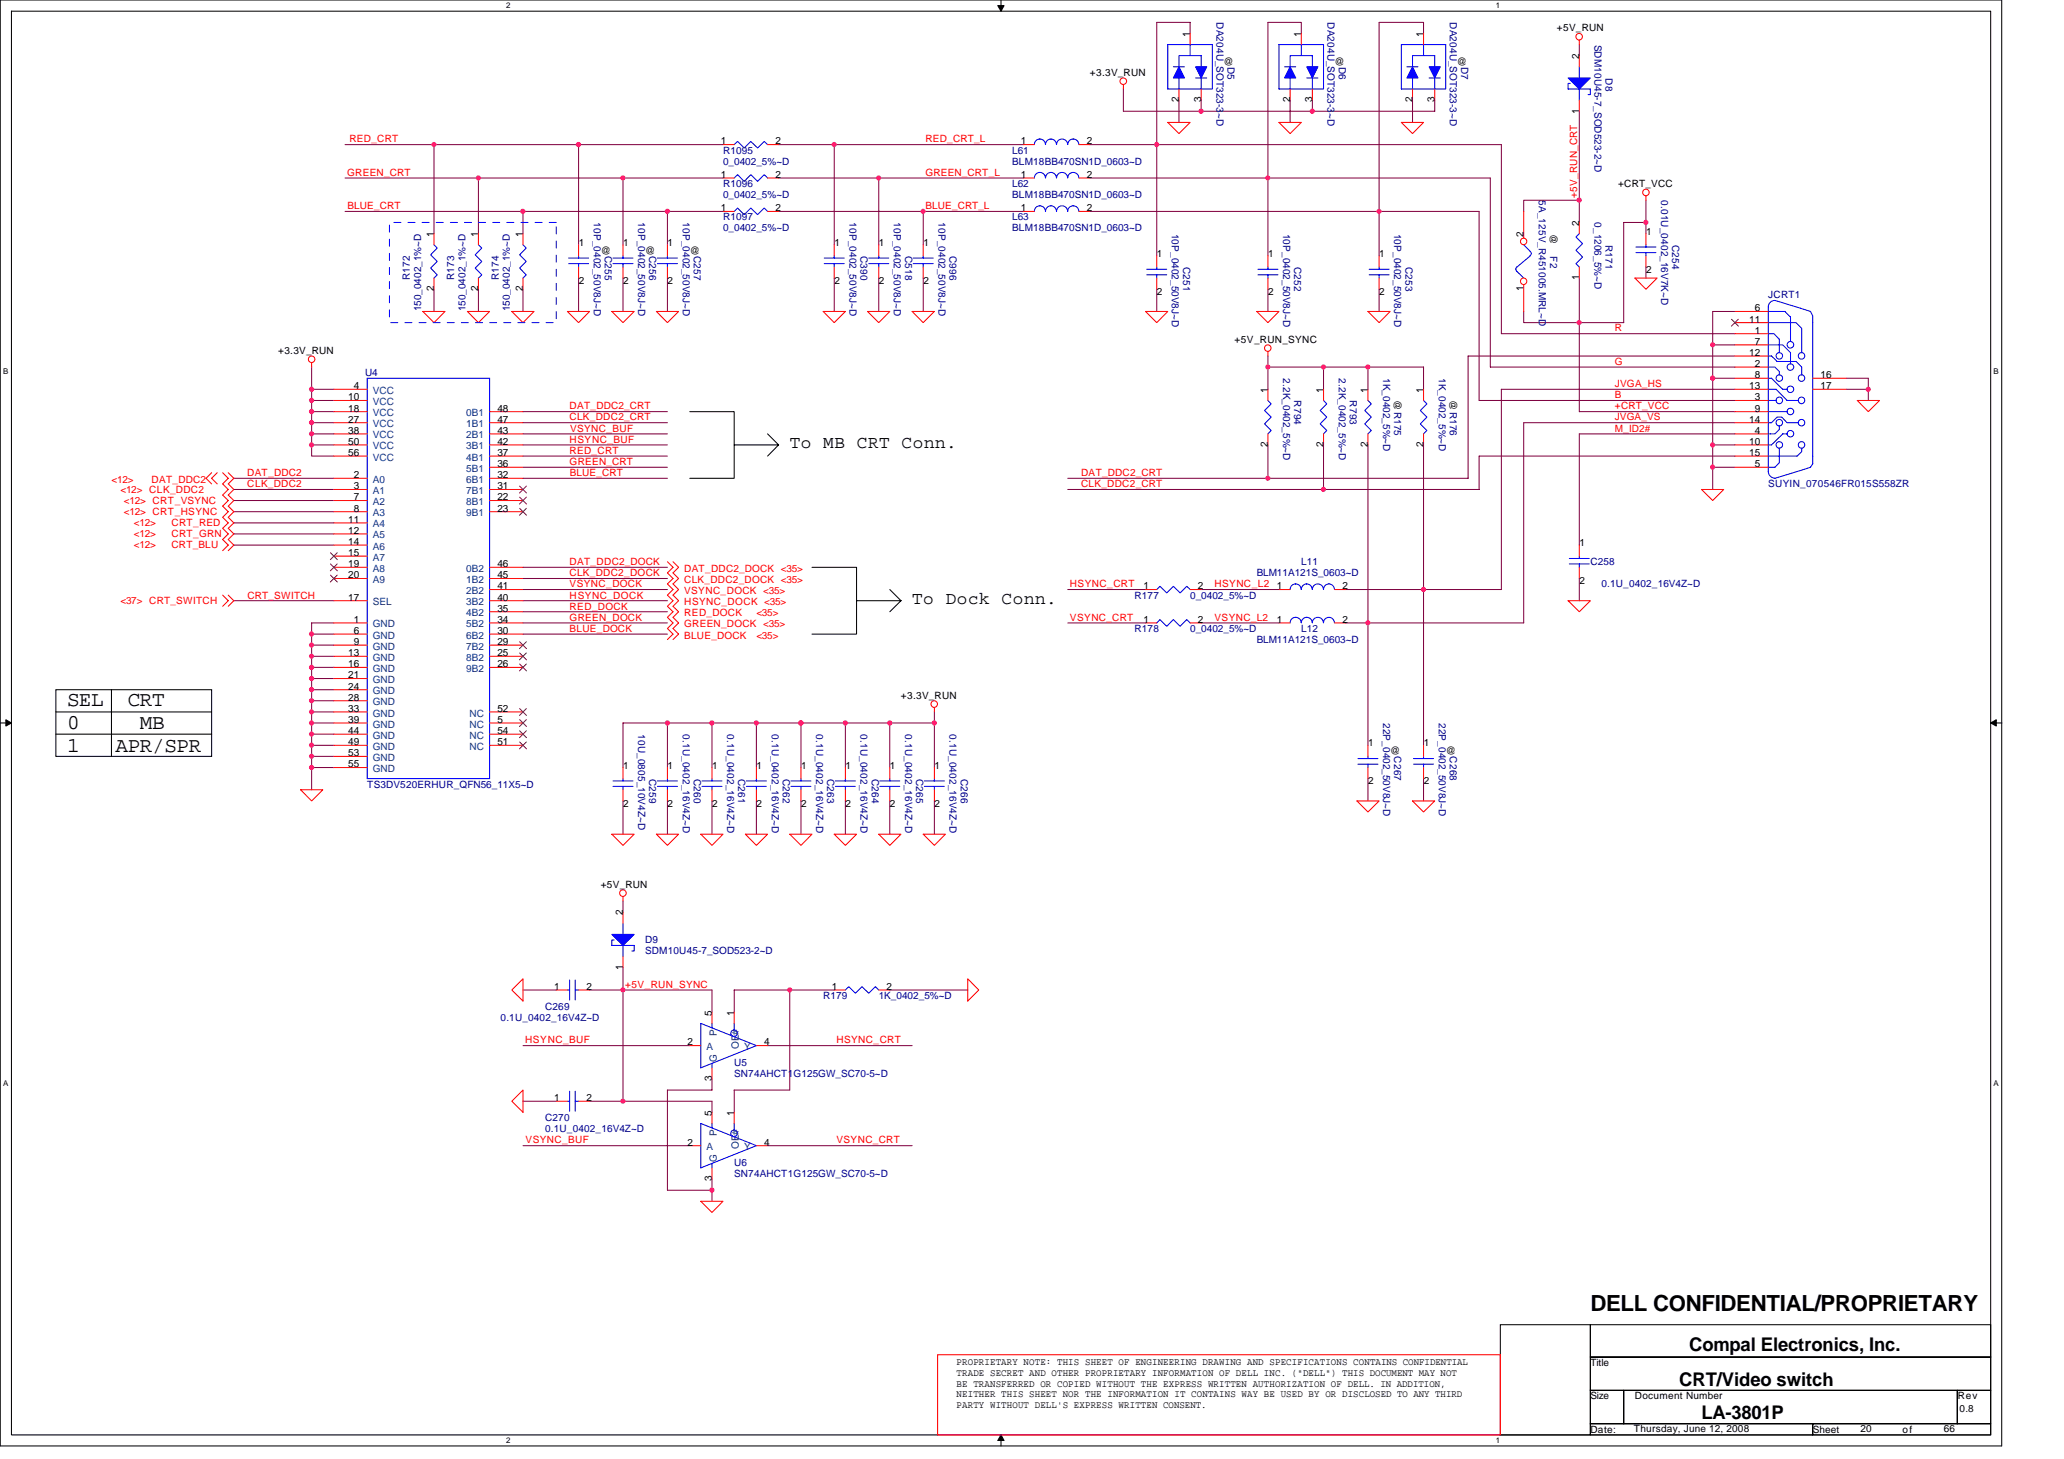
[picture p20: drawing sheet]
<svg xmlns="http://www.w3.org/2000/svg" width="297mm" height="210mm" viewBox="0 0 297 210" stroke-linecap="round" stroke-linejoin="round" font-family="sans-serif">
<defs><g id="words">
<text font-size="3.2" x="228.9" y="188.6">DELL CONFIDENTIAL/PROPRIETARY</text>
<g font-size="3">
<text x="9.6" y="101.6">SEL</text>
<text x="18.4" y="101.6">CRT</text>
<text x="9.6" y="104.9">0</text>
<text x="20.1" y="104.9">MB</text>
<text x="9.6" y="108.1">1</text>
<text x="16.6" y="108.1">APR/SPR</text>
</g>
<g font-size="2.7">
<text x="243.1" y="194.4">Compal Electronics, Inc.</text>
<text x="241.7" y="199.3">CRT/Video switch</text>
<text x="244.9" y="204.2">LA-3801P</text>
</g>
<g font-size="2.5">
<text x="113.7" y="64.5">To MB CRT Conn.</text>
<text x="131.3" y="86.8">To Dock Conn.</text>
</g>
<g font-size="1.4">
<text x="171.3" y="5.3" transform="rotate(-90 171.3 5.3)">1</text>
<text x="187.3" y="5.3" transform="rotate(-90 187.3 5.3)">1</text>
<text x="204.8" y="5.3" transform="rotate(-90 204.8 5.3)">1</text>
<text x="224.1" y="4.5">+5V_RUN</text>
<text x="156.9" y="10.9">+3.3V_RUN</text>
<text x="176.1" y="9.3">@</text>
<text x="192.1" y="9.3">@</text>
<text x="209.7" y="9.3">@</text>
<text x="227.3" y="8.5" transform="rotate(-90 227.3 8.5)">2</text>
<text x="169.6" y="14.7" transform="rotate(-90 169.6 14.7)">2</text>
<text x="172.8" y="14.7" transform="rotate(-90 172.8 14.7)">3</text>
<text x="185.6" y="14.7" transform="rotate(-90 185.6 14.7)">2</text>
<text x="188.8" y="14.7" transform="rotate(-90 188.8 14.7)">3</text>
<text x="203.3" y="14.7" transform="rotate(-90 203.3 14.7)">2</text>
<text x="206.5" y="14.7" transform="rotate(-90 206.5 14.7)">3</text>
<text x="227.3" y="16.3" transform="rotate(-90 227.3 16.3)">1</text>
<text x="103.7" y="20.8">1</text>
<text x="111.6" y="20.8">2</text>
<text x="146.9" y="20.8">1</text>
<text x="156.4" y="20.8">2</text>
<text x="103.7" y="25.6">1</text>
<text x="111.6" y="25.6">2</text>
<text x="146.9" y="25.6">1</text>
<text x="156.4" y="25.6">2</text>
<text x="232.9" y="26.9">+CRT_VCC</text>
<text x="62.4" y="34.1" transform="rotate(-90 62.4 34.1)">1</text>
<text x="68.8" y="34.1" transform="rotate(-90 68.8 34.1)">1</text>
<text x="75.2" y="34.1" transform="rotate(-90 75.2 34.1)">1</text>
<text x="83.3" y="35.4">1</text>
<text x="89.7" y="35.4">1</text>
<text x="96.1" y="35.4">1</text>
<text x="103.7" y="30.4">1</text>
<text x="111.6" y="30.4">2</text>
<text x="120.1" y="35.4">1</text>
<text x="126.5" y="35.4">1</text>
<text x="132.9" y="35.4">1</text>
<text x="146.9" y="30.4">1</text>
<text x="156.4" y="30.4">2</text>
<text x="219.3" y="34.1" transform="rotate(-90 219.3 34.1)">2</text>
<text x="223.1" y="33.6" transform="rotate(90 223.1 33.6)">@</text>
<text x="227.3" y="32.5" transform="rotate(-90 227.3 32.5)">2</text>
<text x="236.9" y="33.8">1</text>
<text x="62.4" y="41.9" transform="rotate(-90 62.4 41.9)">2</text>
<text x="68.8" y="41.9" transform="rotate(-90 68.8 41.9)">2</text>
<text x="75.2" y="41.9" transform="rotate(-90 75.2 41.9)">2</text>
<text x="83.3" y="40.8">2</text>
<text x="86.5" y="36.5">@</text>
<text x="89.7" y="40.8">2</text>
<text x="92.9" y="36.5">@</text>
<text x="96.1" y="40.8">2</text>
<text x="99.3" y="36.5">@</text>
<text x="120.1" y="40.8">2</text>
<text x="126.5" y="40.8">2</text>
<text x="132.9" y="40.8">2</text>
<text x="166.5" y="37">1</text>
<text x="182.5" y="37">1</text>
<text x="198.5" y="37">1</text>
<text x="219.3" y="41.9" transform="rotate(-90 219.3 41.9)">1</text>
<text x="227.3" y="40.3" transform="rotate(-90 227.3 40.3)">1</text>
<text x="236.9" y="39.2">2</text>
<text x="166.5" y="42.4">2</text>
<text x="182.5" y="42.4">2</text>
<text x="198.5" y="42.4">2</text>
<text x="251.8" y="46.4">11</text>
<text x="252.6" y="44.8">6</text>
<text x="252.6" y="48">1</text>
<text x="40" y="50.9">+3.3V_RUN</text>
<text x="177.7" y="49.3">+5V_RUN_SYNC</text>
<text x="251.8" y="51.2">12</text>
<text x="252.6" y="49.6">7</text>
<text x="252.6" y="52.8">2</text>
<text x="50.1" y="59.2">18</text>
<text x="50.1" y="57.6">10</text>
<text x="50.9" y="56">4</text>
<text x="71.6" y="59.2">48</text>
<text x="182.5" y="56.5" transform="rotate(-90 182.5 56.5)">1</text>
<text x="190.5" y="56.5" transform="rotate(-90 190.5 56.5)">1</text>
<text x="196.8" y="56.5" transform="rotate(-90 196.8 56.5)">1</text>
<text x="200.7" y="57.6" transform="rotate(90 200.7 57.6)">@R175</text>
<text x="204.8" y="56.5" transform="rotate(-90 204.8 56.5)">1</text>
<text x="208.7" y="57.6" transform="rotate(90 208.7 57.6)">@R176</text>
<text x="251.8" y="56">13</text>
<text x="252.6" y="54.4">8</text>
<text x="252.6" y="57.6">3</text>
<text x="252.6" y="59.2">9</text>
<text x="262" y="54.4">16</text>
<text x="262" y="56">17</text>
<text x="50.1" y="62.4">38</text>
<text x="50.1" y="64">50</text>
<text x="50.1" y="60.8">27</text>
<text x="50.1" y="65.6">56</text>
<text x="71.6" y="65.6">37</text>
<text x="71.6" y="64">42</text>
<text x="71.6" y="62.4">43</text>
<text x="71.6" y="60.8">47</text>
<text x="182.5" y="64.3" transform="rotate(-90 182.5 64.3)">2</text>
<text x="190.5" y="64.3" transform="rotate(-90 190.5 64.3)">2</text>
<text x="196.8" y="64.3" transform="rotate(-90 196.8 64.3)">2</text>
<text x="204.8" y="64.3" transform="rotate(-90 204.8 64.3)">2</text>
<text x="251.8" y="60.8">14</text>
<text x="251.8" y="64">10</text>
<text x="251.8" y="65.6">15</text>
<text x="252.6" y="62.4">4</text>
<text x="50.9" y="68.8">2</text>
<text x="50.9" y="70.4">3</text>
<text x="50.9" y="72">7</text>
<text x="71.6" y="67.2">36</text>
<text x="71.6" y="72">22</text>
<text x="71.6" y="70.4">31</text>
<text x="71.6" y="68.8">32</text>
<text x="252.6" y="67.2">5</text>
<text x="50.1" y="76.8">12</text>
<text x="50.1" y="75.2">11</text>
<text x="50.9" y="73.6">8</text>
<text x="71.6" y="73.6">23</text>
<text x="50.1" y="78.4">14</text>
<text x="50.1" y="80">15</text>
<text x="50.1" y="81.6">19</text>
<text x="50.1" y="83.2">20</text>
<text x="71.6" y="83.2">45</text>
<text x="71.6" y="81.6">46</text>
<text x="227.3" y="78.6">1</text>
<text x="50.1" y="86.4">17</text>
<text x="50.9" y="89.6">1</text>
<text x="71.6" y="89.6">34</text>
<text x="71.6" y="88">35</text>
<text x="71.6" y="86.4">40</text>
<text x="71.6" y="84.8">41</text>
<text x="164.5" y="84.8">1</text>
<text x="164.5" y="89.6">1</text>
<text x="172.4" y="84.8">2</text>
<text x="172.4" y="89.6">2</text>
<text x="183.7" y="84.8">1</text>
<text x="183.7" y="89.6">1</text>
<text x="193.2" y="84.8">2</text>
<text x="193.2" y="89.6">2</text>
<text x="227.3" y="84">2</text>
<text x="50.1" y="94.4">13</text>
<text x="50.1" y="96">16</text>
<text x="50.9" y="91.2">6</text>
<text x="50.9" y="92.8">9</text>
<text x="71.6" y="94.4">25</text>
<text x="71.6" y="96">26</text>
<text x="71.6" y="92.8">29</text>
<text x="71.6" y="91.2">30</text>
<text x="50.1" y="97.6">21</text>
<text x="50.1" y="99.2">24</text>
<text x="50.1" y="100.8">28</text>
<text x="129.7" y="100.5">+3.3V_RUN</text>
<text x="50.1" y="102.4">33</text>
<text x="50.1" y="104">39</text>
<text x="50.1" y="105.6">44</text>
<text x="50.1" y="107.2">49</text>
<text x="71.6" y="107.2">51</text>
<text x="71.6" y="102.4">52</text>
<text x="71.6" y="105.6">54</text>
<text x="71.6" y="104">5</text>
<text x="196.9" y="107.4">1</text>
<text x="204.9" y="107.4">1</text>
<text x="50.1" y="108.8">53</text>
<text x="50.1" y="110.4">55</text>
<text x="89.7" y="110.6">1</text>
<text x="96.1" y="110.6">1</text>
<text x="102.5" y="110.6">1</text>
<text x="108.9" y="110.6">1</text>
<text x="115.3" y="110.6">1</text>
<text x="121.7" y="110.6">1</text>
<text x="128.1" y="110.6">1</text>
<text x="134.5" y="110.6">1</text>
<text x="196.9" y="112.8">2</text>
<text x="200.1" y="108.5">@</text>
<text x="204.9" y="112.8">2</text>
<text x="208.1" y="108.5">@</text>
<text x="89.7" y="116">2</text>
<text x="96.1" y="116">2</text>
<text x="102.5" y="116">2</text>
<text x="108.9" y="116">2</text>
<text x="115.3" y="116">2</text>
<text x="121.7" y="116">2</text>
<text x="128.1" y="116">2</text>
<text x="134.5" y="116">2</text>
<text x="86.5" y="127.7">+5V_RUN</text>
<text x="89.6" y="131.7" transform="rotate(-90 89.6 131.7)">2</text>
<text x="79.7" y="142.4">1</text>
<text x="84.4" y="142.4">2</text>
<text x="89.6" y="139.6" transform="rotate(-90 89.6 139.6)">1</text>
<text x="119.7" y="142.4">1</text>
<text x="127.6" y="142.4">2</text>
<text x="102.4" y="146.1" transform="rotate(-90 102.4 146.1)">5</text>
<text x="105.6" y="146.1" transform="rotate(-90 105.6 146.1)">1</text>
<text x="98.9" y="150.4">2</text>
<text x="102.4" y="155.6" transform="rotate(-90 102.4 155.6)">3</text>
<text x="110" y="150.4">4</text>
<text x="79.7" y="158.4">1</text>
<text x="84.4" y="158.4">2</text>
<text x="102.4" y="160.5" transform="rotate(-90 102.4 160.5)">5</text>
<text x="105.6" y="160.5" transform="rotate(-90 105.6 160.5)">1</text>
<text x="98.9" y="164.8">2</text>
<text x="110" y="164.8">4</text>
<text x="102.4" y="169.9" transform="rotate(-90 102.4 169.9)">3</text>
<text x="137.7" y="196.4">PROPRIETARY NOTE: THIS SHEET OF ENGINEERING DRAWING AND SPECIFICATIONS CONTAINS CONFIDENTIAL</text>
<text x="137.7" y="197.9">TRADE SECRET AND OTHER PROPRIETARY INFORMATION OF DELL INC. (&quot;DELL&quot;) THIS DOCUMENT MAY NOT</text>
<text x="228.9" y="196.5">Title</text>
<text x="137.7" y="199.5">BE TRANSFERRED OR COPIED WITHOUT THE EXPRESS WRITTEN AUTHORIZATION OF DELL. IN ADDITION,</text>
<text x="137.7" y="201">NEITHER THIS SHEET NOR THE INFORMATION IT CONTAINS WAY BE USED BY OR DISCLOSED TO ANY THIRD</text>
<text x="137.7" y="202.6">PARTY WITHOUT DELL'S EXPRESS WRITTEN CONSENT.</text>
<text x="228.9" y="201.3">Size</text>
<text x="235.3" y="201.3">Document Number</text>
<text x="281.7" y="201.3">Rev</text>
<text x="282" y="203.1">0.8</text>
<text x="228.9" y="206.1">Date:</text>
<text x="235.1" y="206">Thursday, June 12, 2008</text>
<text x="260.9" y="206.1">Sheet</text>
<text x="267.8" y="206">20</text>
<text x="273.8" y="206.1">of</text>
<text x="279.8" y="206">66</text>
</g>
<g font-size="1.4" fill="#000080">
<text x="175.1" y="3.2" transform="rotate(90 175.1 3.2)">DA204U_SOT323-3~D</text>
<text x="191.1" y="3.2" transform="rotate(90 191.1 3.2)">DA204U_SOT323-3~D</text>
<text x="208.7" y="3.2" transform="rotate(90 208.7 3.2)">DA204U_SOT323-3~D</text>
<text x="176.7" y="9.6" transform="rotate(90 176.7 9.6)">D5</text>
<text x="192.7" y="9.6" transform="rotate(90 192.7 9.6)">D6</text>
<text x="210.3" y="9.6" transform="rotate(90 210.3 9.6)">D7</text>
<text x="229.5" y="6.4" transform="rotate(90 229.5 6.4)">SDM10U45-7_SOD523-2~D</text>
<text x="231.1" y="11.2" transform="rotate(90 231.1 11.2)">D8</text>
<text x="104.1" y="22.1">R1095</text>
<text x="104.1" y="23.7">0_0402_5%~D</text>
<text x="145.7" y="22.1">L61</text>
<text x="145.7" y="23.7">BLM18BB470SN1D_0603~D</text>
<text x="104.1" y="26.9">R1096</text>
<text x="104.1" y="28.5">0_0402_5%~D</text>
<text x="145.7" y="26.9">L62</text>
<text x="145.7" y="28.5">BLM18BB470SN1D_0603~D</text>
<text x="221.5" y="28.8" transform="rotate(90 221.5 28.8)">5A_125V_R451005.MRL~D</text>
<text x="239.1" y="28.8" transform="rotate(90 239.1 28.8)">0.01U_0402_16V7K~D</text>
<text x="85.4" y="32" transform="rotate(90 85.4 32)">10P_0402_50V8J~D</text>
<text x="91.8" y="32" transform="rotate(90 91.8 32)">10P_0402_50V8J~D</text>
<text x="98.3" y="32" transform="rotate(90 98.3 32)">10P_0402_50V8J~D</text>
<text x="104.1" y="31.7">R1097</text>
<text x="104.1" y="33.3">0_0402_5%~D</text>
<text x="122.3" y="32" transform="rotate(90 122.3 32)">10P_0402_50V8J~D</text>
<text x="128.6" y="32" transform="rotate(90 128.6 32)">10P_0402_50V8J~D</text>
<text x="135.1" y="32" transform="rotate(90 135.1 32)">10P_0402_50V8J~D</text>
<text x="145.7" y="31.7">L63</text>
<text x="145.7" y="33.3">BLM18BB470SN1D_0603~D</text>
<text x="168.7" y="33.6" transform="rotate(90 168.7 33.6)">10P_0402_50V8J~D</text>
<text x="184.7" y="33.6" transform="rotate(90 184.7 33.6)">10P_0402_50V8J~D</text>
<text x="200.7" y="33.6" transform="rotate(90 200.7 33.6)">10P_0402_50V8J~D</text>
<text x="229.5" y="32" transform="rotate(90 229.5 32)">0_1206_5%~D</text>
<text x="231.1" y="35.2" transform="rotate(90 231.1 35.2)">R171</text>
<text x="240.7" y="35.2" transform="rotate(90 240.7 35.2)">C254</text>
<text x="59" y="40.3" transform="rotate(-90 59 40.3)">R172</text>
<text x="65.4" y="40.3" transform="rotate(-90 65.4 40.3)">R173</text>
<text x="71.8" y="40.3" transform="rotate(-90 71.8 40.3)">R174</text>
<text x="87.1" y="36.8" transform="rotate(90 87.1 36.8)">C255</text>
<text x="93.4" y="36.8" transform="rotate(90 93.4 36.8)">C256</text>
<text x="99.8" y="36.8" transform="rotate(90 99.8 36.8)">C257</text>
<text x="123.8" y="36.8" transform="rotate(90 123.8 36.8)">C390</text>
<text x="130.3" y="36.8" transform="rotate(90 130.3 36.8)">C518</text>
<text x="136.6" y="36.8" transform="rotate(90 136.6 36.8)">C996</text>
<text x="170.3" y="38.4" transform="rotate(90 170.3 38.4)">C251</text>
<text x="186.3" y="38.4" transform="rotate(90 186.3 38.4)">C252</text>
<text x="202.3" y="38.4" transform="rotate(90 202.3 38.4)">C253</text>
<text x="223.1" y="36.8" transform="rotate(90 223.1 36.8)">F2</text>
<text x="60.6" y="44.8" transform="rotate(-90 60.6 44.8)">150_0402_1%~D</text>
<text x="67" y="44.8" transform="rotate(-90 67 44.8)">150_0402_1%~D</text>
<text x="73.4" y="44.8" transform="rotate(-90 73.4 44.8)">150_0402_1%~D</text>
<text x="254.5" y="42.9">JCRT1</text>
<text x="52.5" y="54.1">U4</text>
<text x="184.7" y="54.4" transform="rotate(90 184.7 54.4)">2.2K_0402_5%~D</text>
<text x="186.3" y="57.6" transform="rotate(90 186.3 57.6)">R794</text>
<text x="192.7" y="54.4" transform="rotate(90 192.7 54.4)">2.2K_0402_5%~D</text>
<text x="194.3" y="57.6" transform="rotate(90 194.3 57.6)">R793</text>
<text x="199.1" y="54.4" transform="rotate(90 199.1 54.4)">1K_0402_5%~D</text>
<text x="207.1" y="54.4" transform="rotate(90 207.1 54.4)">1K_0402_5%~D</text>
<text x="254.5" y="70.1">SUYIN_070546FR015S558ZR</text>
<text x="180.9" y="82.9">BLM11A121S_0603~D</text>
<text x="187.3" y="81.3">L11</text>
<text x="228.9" y="81.3">C258</text>
<text x="163.3" y="86.1">R177</text>
<text x="171.3" y="86.1">0_0402_5%~D</text>
<text x="230.5" y="84.5">0.1U_0402_16V4Z~D</text>
<text x="163.3" y="90.9">R178</text>
<text x="171.3" y="90.9">0_0402_5%~D</text>
<text x="180.9" y="92.5">BLM11A121S_0603~D</text>
<text x="187.3" y="90.9">L12</text>
<text x="91.8" y="105.6" transform="rotate(90 91.8 105.6)">10U_0805_10V4Z~D</text>
<text x="98.3" y="105.6" transform="rotate(90 98.3 105.6)">0.1U_0402_16V4Z~D</text>
<text x="104.6" y="105.6" transform="rotate(90 104.6 105.6)">0.1U_0402_16V4Z~D</text>
<text x="111.1" y="105.6" transform="rotate(90 111.1 105.6)">0.1U_0402_16V4Z~D</text>
<text x="117.5" y="105.6" transform="rotate(90 117.5 105.6)">0.1U_0402_16V4Z~D</text>
<text x="123.8" y="105.6" transform="rotate(90 123.8 105.6)">0.1U_0402_16V4Z~D</text>
<text x="130.3" y="105.6" transform="rotate(90 130.3 105.6)">0.1U_0402_16V4Z~D</text>
<text x="136.6" y="105.6" transform="rotate(90 136.6 105.6)">0.1U_0402_16V4Z~D</text>
<text x="199.1" y="104" transform="rotate(90 199.1 104)">22P_0402_50V8J~D</text>
<text x="207.1" y="104" transform="rotate(90 207.1 104)">22P_0402_50V8J~D</text>
<text x="52.8" y="113.3">TS3DV520ERHUR_QFN56_11X5~D</text>
<text x="93.4" y="112" transform="rotate(90 93.4 112)">C259</text>
<text x="99.8" y="112" transform="rotate(90 99.8 112)">C260</text>
<text x="106.3" y="112" transform="rotate(90 106.3 112)">C261</text>
<text x="112.6" y="112" transform="rotate(90 112.6 112)">C262</text>
<text x="119.1" y="112" transform="rotate(90 119.1 112)">C263</text>
<text x="125.5" y="112" transform="rotate(90 125.5 112)">C264</text>
<text x="131.8" y="112" transform="rotate(90 131.8 112)">C265</text>
<text x="138.3" y="112" transform="rotate(90 138.3 112)">C266</text>
<text x="200.7" y="108.8" transform="rotate(90 200.7 108.8)">C267</text>
<text x="208.7" y="108.8" transform="rotate(90 208.7 108.8)">C268</text>
<text x="92.9" y="135.7">D9</text>
<text x="92.9" y="137.3">SDM10U45-7_SOD523-2~D</text>
<text x="118.5" y="143.7">R179</text>
<text x="126.5" y="143.7">1K_0402_5%~D</text>
<text x="72" y="146.9">0.1U_0402_16V4Z~D</text>
<text x="78.5" y="145.3">C269</text>
<text x="105.7" y="153.3">U5</text>
<text x="105.7" y="154.9">SN74AHCT1G125GW_SC70-5~D</text>
<text x="78.5" y="161.3">C270</text>
<text x="78.5" y="162.9">0.1U_0402_16V4Z~D</text>
<text x="105.7" y="167.7">U6</text>
<text x="105.7" y="169.3">SN74AHCT1G125GW_SC70-5~D</text>
</g>
<g font-size="1.4" fill="#f00">
<text x="50.3" y="20.5">RED_CRT</text>
<text x="133.2" y="20.5">RED_CRT_L</text>
<text x="50" y="25.3">GREEN_CRT</text>
<text x="133.2" y="25.3">GREEN_CRT_L</text>
<text x="227" y="28.5" transform="rotate(-90 227 28.5)">+5V_RUN_CRT</text>
<text x="50" y="30.1">BLUE_CRT</text>
<text x="133.2" y="30.1">BLUE_CRT_L</text>
<text x="232.4" y="47.7">R</text>
<text x="232.4" y="52.5">G</text>
<text x="82" y="58.9">DAT_DDC2_CRT</text>
<text x="232.4" y="55.7">JVGA_HS</text>
<text x="232.4" y="57.3">B</text>
<text x="232.4" y="58.9">+CRT_VCC</text>
<text x="82" y="65.3">RED_CRT</text>
<text x="82" y="60.5">CLK_DDC2_CRT</text>
<text x="82" y="63.7">HSYNC_BUF</text>
<text x="82" y="62.1">VSYNC_BUF</text>
<text x="232.4" y="60.5">JVGA_VS</text>
<text x="232.4" y="62.1">M_ID2#</text>
<text x="16" y="69.5">&lt;12&gt;</text>
<text x="17.3" y="70.9">&lt;12&gt; CLK_DDC2</text>
<text x="21.8" y="69.5">DAT_DDC2</text>
<text x="35.6" y="70.1">CLK_DDC2</text>
<text x="35.6" y="68.5">DAT_DDC2</text>
<text x="82" y="66.9">GREEN_CRT</text>
<text x="82" y="68.5">BLUE_CRT</text>
<text x="155.6" y="68.5">DAT_DDC2_CRT</text>
<text x="155.6" y="70.1">CLK_DDC2_CRT</text>
<text x="17.8" y="72.5">&lt;12&gt; CRT_VSYNC</text>
<text x="17.8" y="74.1">&lt;12&gt; CRT_HSYNC</text>
<text x="19.3" y="75.7">&lt;12&gt;</text>
<text x="19.3" y="77.3">&lt;12&gt;</text>
<text x="24.7" y="75.7">CRT_RED</text>
<text x="24.7" y="77.3">CRT_GRN</text>
<text x="19.3" y="78.9">&lt;12&gt;</text>
<text x="24.7" y="78.9">CRT_BLU</text>
<text x="82" y="82.9">CLK_DDC2_DOCK</text>
<text x="82" y="81.3">DAT_DDC2_DOCK</text>
<text x="98.5" y="82.3">DAT_DDC2_DOCK &lt;35&gt;</text>
<text x="98.5" y="83.9">CLK_DDC2_DOCK &lt;35&gt;</text>
<text x="17.3" y="86.9">&lt;37&gt; CRT_SWITCH</text>
<text x="35.6" y="86.1">CRT_SWITCH</text>
<text x="82" y="86.1">HSYNC_DOCK</text>
<text x="82" y="84.5">VSYNC_DOCK</text>
<text x="82" y="87.7">RED_DOCK</text>
<text x="82" y="89.3">GREEN_DOCK</text>
<text x="98.5" y="88.7">RED_DOCK</text>
<text x="98.5" y="87.1">HSYNC_DOCK &lt;35&gt;</text>
<text x="98.5" y="85.5">VSYNC_DOCK &lt;35&gt;</text>
<text x="108.9" y="88.7">&lt;35&gt;</text>
<text x="154" y="89.3">VSYNC_CRT</text>
<text x="154" y="84.5">HSYNC_CRT</text>
<text x="174.8" y="89.3">VSYNC_L2</text>
<text x="174.8" y="84.5">HSYNC_L2</text>
<text x="82" y="90.9">BLUE_DOCK</text>
<text x="98.5" y="90.3">GREEN_DOCK &lt;35&gt;</text>
<text x="98.5" y="91.9">BLUE_DOCK</text>
<text x="108.9" y="91.9">&lt;35&gt;</text>
<text x="90" y="142.1">+5V_RUN_SYNC</text>
<text x="75.6" y="150.1">HSYNC_BUF</text>
<text x="120.4" y="150.1">HSYNC_CRT</text>
<text x="75.6" y="164.5">VSYNC_BUF</text>
<text x="120.4" y="164.5">VSYNC_CRT</text>
</g>
<g font-size="1.4" fill="#004080">
<text x="53.7" y="59.9">VCC</text>
<text x="53.7" y="56.7">VCC</text>
<text x="53.7" y="58.3">VCC</text>
<text x="67.1" y="59.9">0B1</text>
<text x="53.7" y="63.1">VCC</text>
<text x="53.7" y="64.7">VCC</text>
<text x="53.7" y="61.5">VCC</text>
<text x="67.1" y="64.7">3B1</text>
<text x="67.1" y="63.1">2B1</text>
<text x="67.1" y="61.5">1B1</text>
<text x="53.7" y="69.5">A0</text>
<text x="53.7" y="71.1">A1</text>
<text x="53.7" y="66.3">VCC</text>
<text x="67.1" y="67.9">5B1</text>
<text x="67.1" y="66.3">4B1</text>
<text x="67.1" y="71.1">7B1</text>
<text x="67.1" y="69.5">6B1</text>
<text x="53.7" y="77.5">A5</text>
<text x="53.7" y="72.7">A2</text>
<text x="53.7" y="74.3">A3</text>
<text x="53.7" y="75.9">A4</text>
<text x="67.1" y="72.7">8B1</text>
<text x="67.1" y="74.3">9B1</text>
<text x="53.7" y="79.1">A6</text>
<text x="53.7" y="80.7">A7</text>
<text x="53.7" y="82.3">A8</text>
<text x="53.7" y="83.9">A9</text>
<text x="67.1" y="83.9">1B2</text>
<text x="67.1" y="82.3">0B2</text>
<text x="53.7" y="87.1">SEL</text>
<text x="67.1" y="88.7">4B2</text>
<text x="67.1" y="87.1">3B2</text>
<text x="67.1" y="85.5">2B2</text>
<text x="53.7" y="95.1">GND</text>
<text x="53.7" y="90.3">GND</text>
<text x="53.7" y="91.9">GND</text>
<text x="53.7" y="93.5">GND</text>
<text x="67.1" y="90.3">5B2</text>
<text x="67.1" y="95.1">8B2</text>
<text x="67.1" y="93.5">7B2</text>
<text x="67.1" y="91.9">6B2</text>
<text x="53.7" y="96.7">GND</text>
<text x="53.7" y="98.3">GND</text>
<text x="53.7" y="99.9">GND</text>
<text x="53.7" y="101.5">GND</text>
<text x="67.1" y="96.7">9B2</text>
<text x="53.7" y="103.1">GND</text>
<text x="53.7" y="104.7">GND</text>
<text x="53.7" y="106.3">GND</text>
<text x="53.7" y="107.9">GND</text>
<text x="67.6" y="107.9">NC</text>
<text x="67.6" y="103.1">NC</text>
<text x="67.6" y="106.3">NC</text>
<text x="67.6" y="104.7">NC</text>
<text x="53.7" y="109.5">GND</text>
<text x="53.7" y="111.1">GND</text>
<text x="103.1" y="149" transform="rotate(-90 103.1 149)">P</text>
<text x="101.7" y="151.1">A</text>
<text x="103.1" y="152.8" transform="rotate(-90 103.1 152.8)">G</text>
<text x="106.3" y="150.9" transform="rotate(-90 106.3 150.9)">OE#</text>
<text x="107.1" y="151.1">Y</text>
<text x="101.7" y="165.5">A</text>
<text x="103.1" y="167.2" transform="rotate(-90 103.1 167.2)">G</text>
<text x="103.1" y="163.4" transform="rotate(-90 103.1 163.4)">P</text>
<text x="106.3" y="165.3" transform="rotate(-90 106.3 165.3)">OE#</text>
<text x="107.1" y="165.5">Y</text>
</g>
<g font-size="1.1">
<text x="72.9" y="1.2">2</text>
<text x="215.3" y="1.2">1</text>
<text x=".4" y="53.8">B</text>
<text x="286.9" y="53.8">B</text>
<text x=".4" y="156.2">A</text>
<text x="286.9" y="156.2">A</text>
<text x="72.9" y="207.6">2</text>
<text x="215.3" y="207.6">1</text>
</g>
</g></defs>
<path d="M0 0h288.1v208h-288.1zM1.6 1.6h284.9v204.8h-284.9z" fill="none" stroke="#000" stroke-width=".15"/>
<g fill="#fff">
<path d="M72.9 .2h.6v1.2h-.6z"/>
<path d="M72.9 206.6h.6v1.3h-.6z"/>
</g>
<path d="M144.1 0v1.6M144.1 206.4v1.6" fill="none" stroke="#000" stroke-width=".15"/>
<path d="M143.6 .8h.9l-.4 .8zM144.1 206.4l.4 .8h-.9z" fill="#000" stroke="#000" stroke-width=".14"/>
<g fill="#fff">
<path d="M215.3 .2h.6v1.2h-.6z"/>
<path d="M215.3 206.6h.6v1.3h-.6z"/>
<path d="M.4 52.8h.8v1.3h-.8z"/>
<path d="M286.9 52.8h.7v1.3h-.7z"/>
<path d="M.4 155.2h.8v1.3h-.8z"/>
<path d="M286.9 155.2h.7v1.3h-.7z"/>
</g>
<g fill="none" stroke="#000" stroke-width=".15">
<path d="M99.3 59.2h6.4v9.6h-6.4M105.7 64h6.4M110.5 62.4l1.6 1.6M112.1 64l-1.6 1.6M8 99.2h22.5v9.6h-22.5zM16 99.2v9.6M116.9 81.6h6.4v9.6h-6.4M123.3 86.4h6.4M128.1 84.8l1.6 1.6M129.7 86.4l-1.6 1.6M0 104h1.6M8 102.4h22.5"/>
<path d="M8 105.6h22.5M286.5 104h1.6M215.9 190.6h13v15.8h-13zM228.9 190.6h57.6v4.6h-57.6zM228.9 195.2h57.6v4.8h-57.6zM228.9 204.8h32v1.6h-32zM228.9 200h4.8v4.8h-4.8zM233.7 200h48v4.8h-48zM260.9 204.8h25.6v1.6h-25.6zM281.7 200h4.8v4.8h-4.8z"/>
</g>
<path d="M.8 103.5l.8 .5-.8 .5zM286.5 104l.8-.5v1z" fill="#000" stroke="#000" stroke-width=".14"/>
<g fill="none" stroke="#800040" stroke-width=".15">
<path d="M161.7 12.8v3.2h44.8v-1.6M169.7 14.4v3.2M171.3 4.8v-1.6h-4.8v33.6M172.9 14.4v1.6M185.7 14.4v3.2M187.3 4.8v-1.6h-4.8v33.6M188.9 14.4v1.6M203.3 14.4v3.2M204.9 4.8v-1.6h-6.4v33.6M227.3 6.4v1.6M227.3 16v16M49.7 20.8h54.4"/>
<path d="M49.7 25.6h54.4M49.7 30.4h54.4M62.5 20.8v12.8M68.9 25.6v8M75.3 30.4v3.2M83.3 20.8v14.4M89.7 25.6v9.6M96.1 30.4v4.8M112.1 20.8h8v14.4M112.1 30.4h20.8v4.8M112.1 25.6h35.2M120.1 20.8h27.2"/>
<path d="M126.5 25.6v9.6M132.9 30.4h14.4M156.9 20.8h59.2v27.2h33.6M156.9 25.6h57.6v27.2h35.2M156.9 30.4h56v27.2h36.8M227.3 28.8h-8v1.6M236.9 32h-3.2v14.4h-14.4v-1.6M236.9 28.8v4.8M236.9 38.4v1.6M44.8 56v1.6h3.2M44.8 57.6v1.6h3.2M44.8 59.2v1.6h3.2"/>
<path d="M44.8 56h3.2M44.8 52.8v3.2M62.5 41.6v3.2M68.9 41.6v3.2M75.3 59.2h20.8M75.3 41.6v3.2M83.3 40v4.8M89.7 40v4.8M96.1 40v4.8M120.1 40v4.8M126.5 40v4.8M132.9 40v4.8"/>
<path d="M166.5 41.6v3.2M182.5 41.6v3.2M182.5 51.2v4.8M182.5 52.8h22.4v3.2M190.5 52.8v3.2M196.9 52.8v3.2M198.5 41.6v3.2M227.3 40v19.2h22.4M246.5 54.4v9.6h3.2M246.5 54.4h3.2M246.5 49.6h3.2M249.7 56h-33.6v28.8h-22.4"/>
<path d="M249.7 44.8h-3.2v9.6M249.7 51.2h-38.4v17.6h-28.8M265.7 54.4h3.2v3.2M265.7 56h3.2M33.7 68.8h14.3M33.7 70.4h14.3M33.7 76.8h14.3M33.7 78.4h14.3M33.7 75.2h14.3M33.7 72h14.3M33.7 73.6h14.3M44.8 64v1.6h3.2"/>
<path d="M44.8 62.4h3.2M44.8 60.8v3.2M44.8 64h3.2M75.3 60.8h20.8M75.3 67.2h20.8M75.3 62.4h20.8M75.3 64h20.8M75.3 68.8h20.8M75.3 65.6h20.8M182.5 64v4.8h-28.8M190.5 64v6.4M196.9 64v43.2"/>
<path d="M204.9 64v43.2M246.5 64v6.4M246.5 67.2h3.2M249.7 60.8h-30.4v28.8h-25.6M249.7 65.6h-36.8v4.8h-59.2M249.7 62.4h-22.4v16M33.7 86.4h14.3M44.8 91.2h3.2M44.8 94.4h3.2M44.8 92.8h3.2M44.8 96h3.2M44.8 99.2h3.2"/>
<path d="M44.8 97.6h3.2M48 89.6h-3.2v17.6M75.3 89.6h20.8M75.3 84.8h20.8M75.3 83.2h20.8M75.3 81.6h20.8M75.3 86.4h20.8M75.3 91.2h20.8M75.3 88h20.8M153.7 89.6h11.2M153.7 84.8h11.2M172.9 89.6h11.2"/>
<path d="M172.9 84.8h11.2M227.3 83.2v3.2M44.8 107.2v1.6h3.2M44.8 104h3.2M44.8 108.8v4.8M44.8 105.6h3.2M44.8 107.2h3.2M44.8 110.4h3.2M44.8 100.8h3.2M44.8 102.4h3.2M89.7 115.2v4.8M96.1 104v6.4"/>
<path d="M96.1 115.2v4.8M102.5 104v6.4M102.5 115.2v4.8M108.9 104v6.4M108.9 115.2v4.8M115.3 104v6.4M115.3 115.2v4.8M121.7 104v6.4M121.7 115.2v4.8M128.1 104v6.4M128.1 115.2v4.8M134.5 104h-44.8v6.4"/>
<path d="M134.5 102.4v8M134.5 115.2v4.8M196.9 112v3.2M204.9 112v3.2M89.7 129.6v1.6M89.7 139.2v19.2M75.3 142.4h4.7M75.3 158.4h4.7M75.3 150.4h24M84.9 142.4h17.6v3.2M84.9 158.4h17.6v1.6M102.5 155.2v1.6h-6.4v14.4h6.4"/>
<path d="M110.5 150.4h20.8M113.7 142.4v14.4h-8v3.2M120.1 142.4h-14.4v3.2M128.1 142.4h11.2M75.3 164.8h24M102.5 169.6v3.2M110.5 164.8h20.8"/>
</g>
<g fill="none" stroke="#f00" stroke-width=".15">
<path d="M161.7 12.2v.6M168.1 17.6h3.2l-1.6 1.6zM169.7 12.8v1.6M171.3 4.8v1.6M172.9 12.8v1.6M184.1 17.6h3.2l-1.6 1.6zM185.7 12.8v1.6M187.3 4.8v1.6M188.9 12.8v1.6M201.7 17.6h3.2l-1.6 1.6zM227.3 5.8v.6M62.5 33.6v1.6"/>
<path d="M68.9 33.6v1.6M75.3 33.6v1.6M89.7 35.2v1.6M89.7 38.4v1.6M104.1 30.4h1.6M104.1 25.6h1.6M110.5 30.4h1.6M110.5 25.6h1.6M120.1 35.2v1.6M120.1 38.4v1.6M227.3 32v1.6M227.3 38.4v1.6"/>
<path d="M236.9 28.2v.6M44.8 52.2v.6M60.9 44.8h3.1l-1.5 1.6zM62.5 40v1.6M67.3 44.8h3.2l-1.6 1.6zM68.9 40v1.6M73.7 44.8h3.2l-1.6 1.6zM75.3 40v1.6M81.7 44.8h3.2l-1.6 1.6zM88.1 44.8h3.2l-1.6 1.6zM94.5 44.8h3.2l-1.6 1.6zM118.5 44.8h3.2l-1.6 1.6z"/>
<path d="M124.9 44.8h3.2l-1.6 1.6zM131.3 44.8h3.2l-1.6 1.6zM164.9 44.8h3.2l-1.6 1.6zM180.9 44.8h3.2l-1.6 1.6zM182.5 50.6v.6M182.5 56v1.6M196.9 44.8h3.2l-1.6 1.6zM196.9 56v1.6M235.3 40h3.2l-1.6 1.6zM249.7 44.8h4.8M249.7 46.4h4.8M249.7 48h4.8"/>
<path d="M249.7 49.6h4.8M249.7 51.2h4.8M249.7 52.8h4.8M249.7 54.4h4.8M249.7 56h4.8M249.7 57.6h4.8M249.7 59.2h4.8M260.9 54.4h4.8M260.9 56h4.8M267.3 57.6h3.2l-1.6 1.6zM30.5 68l-.8 .8 .8 .8M31.3 68l-.8 .8 .8 .8"/>
<path d="M32 68l.8 .8-.8 .8 .8 .8-.8 .8 .8 .8-.8 .8 .8 .8-.8 .8 .8 .8-.8 .8 .8 .8-.8 .8 .8 .8-.8 .8M32.8 68l.9 .8-.9 .8 .9 .8-.9 .8 .9 .8-.9 .8 .9 .8-.9 .8 .9 .8-.9 .8 .9 .8-.9 .8 .9 .8-.9 .8M182.5 62.4v1.6M196.9 62.4v1.6M244.9 70.4h3.2l-1.6 1.6zM249.7 60.8h4.8M249.7 62.4h4.8M249.7 64h4.8M249.7 65.6h4.8M249.7 67.2h4.8M32 85.6l.8 .8-.8 .8M32.8 85.6l.9 .8-.9 .8"/>
<path d="M96.1 80.8l.8 .8-.8 .8 .8 .8-.8 .8 .8 .8-.8 .8 .8 .8-.8 .8 .8 .8-.8 .8 .8 .8-.8 .8 .8 .8-.8 .8M96.9 80.8l.8 .8-.8 .8 .8 .8-.8 .8 .8 .8-.8 .8 .8 .8-.8 .8 .8 .8-.8 .8 .8 .8-.8 .8 .8 .8-.8 .8M164.9 84.8h1.6M171.3 84.8h1.6M225.7 86.4h3.2l-1.6 1.6zM43.3 113.6h3.2l-1.7 1.6zM89.7 110.4v1.6M89.7 113.6v1.6M96.1 110.4v1.6M96.1 113.6v1.6M115.3 110.4v1.6M115.3 113.6v1.6"/>
<path d="M121.7 110.4v1.6M121.7 113.6v1.6M134.5 101.8v.6M195.3 115.2h3.2l-1.6 1.6zM196.9 107.2v1.6M196.9 110.4v1.6M203.3 115.2h3.2l-1.6 1.6zM204.9 107.2v1.6M204.9 110.4v1.6M88.1 120h3.2l-1.6 1.6zM89.7 129v.6M89.7 131.2v1.6"/>
<path d="M89.7 137.6v1.6M94.5 120h3.2l-1.6 1.6zM100.9 120h3.2l-1.6 1.6zM107.3 120h3.2l-1.6 1.6zM113.7 120h3.2l-1.6 1.6zM120.1 120h3.2l-1.6 1.6zM126.5 120h3.2l-1.6 1.6zM132.9 120h3.2l-1.6 1.6zM73.7 142.4l1.6-1.6v3.2zM73.7 158.4l1.6-1.6v3.2zM80 142.4h1.7M80 158.4h1.7"/>
<path d="M83.3 142.4h1.6M83.3 158.4h1.6M120.1 142.4h1.6M126.5 142.4h1.6M139.3 140.8l1.6 1.6-1.6 1.6zM100.9 172.8h3.2l-1.6 1.6zM134.9 194.9h81v11.5h-81z"/>
<circle cx="161.7" cy="11.7" r=".47"/>
<circle cx="227.3" cy="5.3" r=".47"/>
<circle cx="236.9" cy="27.7" r=".47"/>
<circle cx="44.8" cy="51.7" r=".47"/>
<circle cx="182.4" cy="50.1" r=".47"/>
<circle cx="134.4" cy="101.3" r=".47"/>
<circle cx="89.6" cy="128.5" r=".48"/>
</g>
<path d="M56 32h24v14.4h-24z" fill="none" stroke="#00f" stroke-width=".14" stroke-dasharray="1 1 1 1 1 1 1 1"/>
<g fill="#00f" stroke="#00f" stroke-width=".15">
<path d="M185.7 9.6l.8 1.6h-1.6z" fill-rule="evenodd"/>
<path d="M188.1 9.6h1.6l-.8 1.6z" fill-rule="evenodd"/>
<path d="M169.7 9.6l.8 1.6h-1.6z" fill-rule="evenodd"/>
<path d="M172.1 9.6h1.6l-.8 1.6z" fill-rule="evenodd"/>
<path d="M88.1 134.4h3.2l-1.6 1.6z" fill-rule="evenodd"/>
</g>
<g fill="none" stroke="#00f" stroke-width=".15">
<path d="M168.1 6.4h6.4v6.4h-6.4zM168.9 9.6h1.6M169.7 11.2v1.6M171.3 8h-1.6v1.6M171.3 8h1.6v1.6M171.3 6.4v1.6M172.1 11.2h1.6M172.9 11.2v1.6M184.1 6.4h6.4v6.4h-6.4zM184.9 9.6h1.6M185.7 11.2v1.6M187.3 8h-1.6v1.6"/>
<path d="M187.3 6.4v1.6M187.3 8h1.6v1.6M188.1 11.2h1.6M188.9 11.2v1.6M62.5 35.2l.4 .5-.9 1 .9 .9-.9 1 .9 .9-.4 .5M68.9 35.2l.4 .5-.9 1 .9 .9-.9 1 .9 .9-.4 .5M75.3 35.2l.4 .5-.9 1 .9 .9-.9 1 .9 .9-.4 .5M88.2 37.9h2.9M88.2 37.1h2.9M89.7 36.8v.3M89.7 37.9v.5M105.7 30.4l.4-.5 1 1 1-1 .9 1 1-1 .5 .5"/>
<path d="M105.7 25.6l.4-.5 1 1 1-1 .9 1 1-1 .5 .5M118.6 37.9h2.9M118.6 37.1h2.9M120.1 36.8v.3M120.1 37.9v.5M218.3 38.4a.46 .46 0 0 0 0 .6M218.3 39.1l1 .9M219.3 35.2l.9 1M220.2 36.2l.2 .3-.2 .2M220.2 36.8l-1.9 1.6M227.3 33.6l-.5 .5 1 1-1 .9 1 1-1 .9 .5 .5M182.5 57.6l.4 .5-.9 1 .9 .9-.9 1 .9 .9-.4 .5"/>
<path d="M196.9 57.6l.5 .5-1 1 1 .9-1 1 1 .9-.5 .5M254.5 49.6h2.1l1.1 1.1v1.6M254.5 54.4h.4l1.7 1.6h.6M254.5 46.4h4l.8 .8v3.5M254.5 48h.8l.8 .8v1.9M254.5 51.2h.4l.9 .8h2.7l.8 .8v1.1M254.5 52.8h.9l.7 .6v.5M254.5 44.2v23.6a.97 .97 0 0 0 .9 1M254.5 57.6h1.1M254.5 56h1.1l1.6 1.6h1.6M254.5 59.2h2.7M254.5 44.8h2.4l.8 .8v3.5"/>
<path d="M255.4 43.2a.93 .93 0 0 0-.9 1M255.4 43.2l5.2 1.6 .3 .6v21.3l-.3 .5-5.2 1.6M254.5 60.8h.4l.9-.8h.6l.8 .8h1.6M256.1 61.3v.5l-.7 .6h-.9M256.1 64.5v2.1l-.7 .6h-.9M257.2 62.4h-.6l-1.7 1.6h-.4M259.3 64.5v.5l-.7 .6h-4.1M166.5 84.8l.4-.5 1 1 1-1 .9 1 1-1 .5 .5M88.2 113.1h2.9M88.2 112.4h2.9M89.7 112v.4M89.7 113.1v.5"/>
<path d="M94.6 113.1h2.9M94.6 112.4h2.9M96.1 112v.4M96.1 113.1v.5M113.8 113.1h2.9M113.8 112.4h2.9M115.3 112v.4M115.3 113.1v.5M120.2 113.1h2.9M120.2 112.4h2.9M121.7 112v.4M121.7 113.1v.5"/>
<path d="M195.4 109.9h2.9M195.4 109.1h2.9M196.9 108.8v.3M196.9 109.9v.5M203.4 109.9h2.9M203.4 109.1h2.9M204.9 108.8v.3M204.9 109.9v.5M88.4 135.2h-.3v.8h3.2v.8h-.4M89.7 132.8v1.6M89.7 136v1.6M81.7 158.4h.3"/>
<path d="M81.7 142.4h.3M82 141v2.9M82 157v2.9M82.8 158.4h.5M82.8 141v2.9M82.8 157v2.9M82.8 142.4h.5M121.7 142.4l.4-.5 1 1 1-1 .9 1 1-1 .5 .5"/>
<circle cx="256.1" cy="57.6" r=".47"/>
<circle cx="256.1" cy="54.4" r=".47"/>
<circle cx="256.1" cy="51.2" r=".47"/>
<circle cx="257.7" cy="49.6" r=".48"/>
<circle cx="257.7" cy="56" r=".47"/>
<circle cx="257.7" cy="52.8" r=".47"/>
<circle cx="257.7" cy="59.2" r=".47"/>
<circle cx="259.3" cy="57.6" r=".47"/>
<circle cx="259.3" cy="54.4" r=".47"/>
<circle cx="259.3" cy="51.2" r=".47"/>
<circle cx="256.1" cy="64" r=".47"/>
<circle cx="256.1" cy="60.8" r=".47"/>
<circle cx="257.7" cy="62.4" r=".47"/>
<circle cx="259.3" cy="64" r=".47"/>
<circle cx="259.3" cy="60.8" r=".47"/>
</g>
<path d="M249.2 45.9l1 1M250.2 45.9l-1 1" fill="none" stroke="#804000" stroke-width=".14"/>
<circle cx="219.3" cy="40.5" r=".46" fill="#fff" stroke="#f00" stroke-width=".15"/>
<path d="M219.3 41v3.8" fill="none" stroke="#f00" stroke-width=".15"/>
<circle cx="219.3" cy="34.7" r=".46" fill="#fff" stroke="#f00" stroke-width=".15"/>
<g fill="none" stroke="#f00" stroke-width=".15">
<path d="M203.3 12.8v1.6M204.9 4.8v1.6M206.5 12.8v1.6M227.3 8v1.6M227.3 14.4v1.6M83.3 35.2v1.6M83.3 38.4v1.6M96.1 35.2v1.6M96.1 38.4v1.6M104.1 20.8h1.6M110.5 20.8h1.6M126.5 35.2v1.6"/>
<path d="M126.5 38.4v1.6M132.9 35.2v1.6M132.9 38.4v1.6M147.3 20.8h1.6M147.3 25.6h1.6M147.3 30.4h1.6M155.3 20.8h1.6M155.3 25.6h1.6M155.3 30.4h1.6M166.5 36.8v1.6M182.5 36.8v1.6M198.5 36.8v1.6"/>
<path d="M219.3 30.4v3.9M236.9 33.6v1.6M236.9 36.8v1.6M48 59.2h4.8M48 56h4.8M48 57.6h4.8M70.5 59.2h4.8M166.5 40v1.6M182.5 40v1.6M190.5 56v1.6M198.5 40v1.6M204.9 56v1.6"/>
<path d="M48 65.6h4.8M48 62.4h4.8M48 68.8h4.8M48 76.8h4.8M48 78.4h4.8M48 70.4h4.8M48 72h4.8M48 73.6h4.8M48 64h4.8M48 60.8h4.8M48 75.2h4.8M70.5 67.2h4.8"/>
<path d="M70.5 65.6h4.8M70.5 62.4h4.8M70.5 68.8h4.8M70.5 70.4h4.8M70.5 72h4.8M70.5 73.6h4.8M70.5 64h4.8M70.5 60.8h4.8M190.5 62.4v1.6M204.9 62.4v1.6M227.3 78.4v1.6M48 89.6h4.8"/>
<path d="M48 86.4h4.8M48 94.4h4.8M48 80h4.8M48 96h4.8M48 81.6h4.8M48 83.2h4.8M48 97.6h4.8M48 99.2h4.8M48 91.2h4.8M48 92.8h4.8M70.5 89.6h4.8M70.5 84.8h4.8"/>
<path d="M70.5 88h4.8M70.5 86.4h4.8M70.5 94.4h4.8M70.5 96h4.8M70.5 81.6h4.8M70.5 83.2h4.8M70.5 91.2h4.8M70.5 92.8h4.8M164.9 89.6h1.6M171.3 89.6h1.6M184.1 89.6h1.6M184.1 84.8h1.6"/>
<path d="M192.1 89.6h1.6M192.1 84.8h1.6M227.3 81.6v1.6M48 102.4h4.8M48 104h4.8M48 105.6h4.8M48 107.2h4.8M48 108.8h4.8M48 100.8h4.8M48 110.4h4.8M70.5 102.4h4.8M70.5 104h4.8"/>
<path d="M70.5 105.6h4.8M70.5 107.2h4.8M102.5 110.4v1.6M102.5 113.6v1.6M108.9 110.4v1.6M108.9 113.6v1.6M128.1 110.4v1.6M128.1 113.6v1.6M134.5 110.4v1.6M134.5 113.6v1.6M99.3 150.4h1.6M102.5 145.6v1.6"/>
<path d="M102.5 153.6v1.6M105.7 145.6v1.6M108.9 150.4h1.6M99.3 164.8h1.6M102.5 160v1.6M102.5 168v1.6M105.7 160v1.6M108.9 164.8h1.6"/>
</g>
<g fill="none" stroke="#00f" stroke-width=".15">
<path d="M201.7 6.4h6.4v6.4h-6.4zM202.5 9.6h1.6M203.3 11.2v1.6M204.9 8h-1.6v1.6M204.9 6.4v1.6M204.9 8h1.6v1.6M205.7 11.2h1.6M206.5 11.2v1.6M226 12h-.3v.8h3.2v.8h-.3M227.3 9.6v1.6M227.3 12.8v1.6M81.8 37.9h2.9"/>
<path d="M81.8 37.1h2.9M83.3 36.8v.3M83.3 37.9v.5M94.6 37.9h2.9M94.6 37.1h2.9M96.1 36.8v.3M96.1 37.9v.5M105.7 20.8l.4-.5 1 1 1-1 .9 1 1-1 .5 .5M125 37.9h2.9M125 37.1h2.9M126.5 36.8v.3M126.5 37.9v.5"/>
<path d="M131.4 37.9h2.9M131.4 37.1h2.9M132.9 36.8v.3M132.9 37.9v.5M148.9 20.8a.79 .79 0 0 1 .8-.8 .79 .79 0 0 1 .7 .8 .79 .79 0 0 1 .8-.8 .79 .79 0 0 1 .8 .8 .8 .8 0 0 1 .8-.8 .8 .8 0 0 1 .8 .8M148.9 25.6a.79 .79 0 0 1 .8-.8 .79 .79 0 0 1 .7 .8 .79 .79 0 0 1 .8-.8 .79 .79 0 0 1 .8 .8 .8 .8 0 0 1 .8-.8 .8 .8 0 0 1 .8 .8M148.9 30.4a.79 .79 0 0 1 .8-.8 .79 .79 0 0 1 .7 .8 .79 .79 0 0 1 .8-.8 .79 .79 0 0 1 .8 .8 .8 .8 0 0 1 .8-.8 .8 .8 0 0 1 .8 .8M153.7 20.8a.79 .79 0 0 1 .8-.8 .79 .79 0 0 1 .8 .8M153.7 25.6a.79 .79 0 0 1 .8-.8 .79 .79 0 0 1 .8 .8M153.7 30.4a.79 .79 0 0 1 .8-.8 .79 .79 0 0 1 .8 .8M165 39.5h2.9M165 38.7h2.9"/>
<path d="M166.5 38.4v.3M166.5 39.5v.5M181 39.5h2.9M181 38.7h2.9M182.5 38.4v.3M182.5 39.5v.5M197 39.5h2.9M197 38.7h2.9M198.5 38.4v.3M198.5 39.5v.5M235.4 36.3h2.9M235.4 35.5h2.9"/>
<path d="M236.9 35.2v.3M236.9 36.3v.5M52.8 54.4h17.7v57.6h-17.7zM190.5 57.6l.4 .5-.9 1 .9 .9-.9 1 .9 .9-.4 .5M204.9 57.6l.5 .5-1 1 1 .9-1 1 1 .9-.5 .5M166.5 89.6l.4-.5 1 1 1-1 .9 1 1-1 .5 .5M185.7 84.8a.79 .79 0 0 1 .8-.8 .79 .79 0 0 1 .8 .8 .79 .79 0 0 1 .8-.8 .79 .79 0 0 1 .7 .8 .8 .8 0 0 1 .8-.8 .8 .8 0 0 1 .9 .8 .79 .79 0 0 1 .7-.8 .79 .79 0 0 1 .8 .8M185.7 89.6a.79 .79 0 0 1 .8-.8 .79 .79 0 0 1 .8 .8 .79 .79 0 0 1 .8-.8 .79 .79 0 0 1 .7 .8 .8 .8 0 0 1 .8-.8 .8 .8 0 0 1 .9 .8 .79 .79 0 0 1 .7-.8 .79 .79 0 0 1 .8 .8M225.8 81.1h2.9M225.8 80.3h2.9M227.3 80v.3M227.3 81.1v.5"/>
<path d="M101 113.1h2.9M101 112.4h2.9M102.5 112v.4M102.5 113.1v.5M107.4 113.1h2.9M107.4 112.4h2.9M108.9 112v.4M108.9 113.1v.5M126.6 113.1h2.9M126.6 112.4h2.9M128.1 112v.4M128.1 113.1v.5"/>
<path d="M133 113.1h2.9M133 112.4h2.9M134.5 112v.4M134.5 113.1v.5M100.9 147.2l8 3.2-8 3.2zM102.5 147.2v.7M102.5 153v.6M105.7 147.2v1M100.9 161.6l8 3.2-8 3.2zM102.5 161.6v.7M102.5 167.4v.6M105.7 161.6v1"/>
<circle cx="105.7" cy="148.7" r=".47"/>
<circle cx="105.7" cy="163.1" r=".48"/>
</g>
<g fill="none" stroke="#804000" stroke-width=".14">
<path d="M47.6 79.5l1 1M48.5 79.5l-1 1M74.8 71.5l1 1M74.8 73.1l1 1M74.8 69.9l1 1M75.8 71.5l-1 1M75.8 73.1l-1 1M75.8 69.9l-1 1M47.6 81.1l1 1M47.6 82.7l1 1M48.5 81.1l-1 1M48.5 82.7l-1 1"/>
<path d="M74.8 93.9l1 1M74.8 95.5l1 1M74.8 92.3l1 1M75.8 93.9l-1 1M75.8 95.5l-1 1M75.8 92.3l-1 1M74.8 106.7l1 1M74.8 101.9l1 1M74.8 105.1l1 1M74.8 103.5l1 1M75.8 106.7l-1 1M75.8 101.9l-1 1"/>
<path d="M75.8 105.1l-1 1M75.8 103.5l-1 1"/>
</g>
<g fill="#00f" stroke="#00f" stroke-width=".15">
<path d="M203.3 9.6l.8 1.6h-1.6z" fill-rule="evenodd"/>
<path d="M205.7 9.6h1.6l-.8 1.6z" fill-rule="evenodd"/>
<path d="M225.7 11.2h3.2l-1.6 1.6z" fill-rule="evenodd"/>
</g>
<g fill="#f0f" stroke="#f0f" stroke-width=".15">
<circle cx="128.1" cy="104" r=".32"/>
<circle cx="102.4" cy="104" r=".32"/>
<circle cx="115.2" cy="104" r=".32"/>
<circle cx="96" cy="104" r=".32"/>
<circle cx="121.6" cy="104" r=".32"/>
<circle cx="108.8" cy="104" r=".32"/>
<circle cx="196.9" cy="89.6" r=".31"/>
<circle cx="246.5" cy="67.2" r=".32"/>
<circle cx="246.5" cy="64" r=".32"/>
<circle cx="236.9" cy="32" r=".32"/>
<circle cx="182.5" cy="25.6" r=".31"/>
<circle cx="188.8" cy="16" r=".32"/>
<circle cx="172.8" cy="16" r=".32"/>
<circle cx="204.9" cy="84.8" r=".31"/>
<circle cx="268.9" cy="56" r=".32"/>
<circle cx="96.1" cy="30.4" r=".31"/>
<circle cx="227.3" cy="46.4" r=".31"/>
<circle cx="246.5" cy="54.4" r=".31"/>
<circle cx="246.5" cy="49.6" r=".31"/>
<circle cx="62.4" cy="20.8" r=".31"/>
<circle cx="166.5" cy="20.8" r=".31"/>
<circle cx="198.5" cy="30.4" r=".31"/>
<circle cx="44.8" cy="110.4" r=".31"/>
<circle cx="44.8" cy="107.2" r=".32"/>
<circle cx="44.8" cy="97.6" r=".31"/>
<circle cx="44.8" cy="64" r=".32"/>
<circle cx="44.8" cy="56" r=".32"/>
<circle cx="44.8" cy="57.6" r=".31"/>
<circle cx="44.8" cy="59.2" r=".32"/>
<circle cx="44.8" cy="62.4" r=".31"/>
<circle cx="44.8" cy="92.8" r=".31"/>
<circle cx="44.8" cy="91.2" r=".32"/>
<circle cx="44.8" cy="96" r=".32"/>
<circle cx="44.8" cy="94.4" r=".31"/>
<circle cx="44.8" cy="100.8" r=".31"/>
<circle cx="44.8" cy="102.4" r=".31"/>
<circle cx="134.4" cy="104" r=".32"/>
<circle cx="44.8" cy="108.8" r=".31"/>
<circle cx="44.8" cy="105.6" r=".31"/>
<circle cx="44.8" cy="60.8" r=".31"/>
<circle cx="182.5" cy="68.8" r=".31"/>
<circle cx="190.5" cy="70.4" r=".31"/>
<circle cx="227.3" cy="28.8" r=".31"/>
<circle cx="196.9" cy="52.8" r=".31"/>
<circle cx="44.8" cy="99.2" r=".32"/>
<circle cx="44.8" cy="104" r=".32"/>
<circle cx="83.2" cy="20.8" r=".31"/>
<circle cx="89.6" cy="25.6" r=".31"/>
<circle cx="75.2" cy="30.4" r=".31"/>
<circle cx="68.8" cy="25.6" r=".31"/>
<circle cx="120.1" cy="20.8" r=".31"/>
<circle cx="126.5" cy="25.6" r=".31"/>
<circle cx="132.8" cy="30.4" r=".31"/>
<circle cx="182.5" cy="52.8" r=".31"/>
<circle cx="190.5" cy="52.8" r=".31"/>
<circle cx="113.6" cy="142.4" r=".31"/>
<circle cx="102.4" cy="171.2" r=".32"/>
<circle cx="89.6" cy="158.4" r=".31"/>
<circle cx="89.6" cy="142.4" r=".31"/>
</g>
<use href="#words"/>
</svg>
